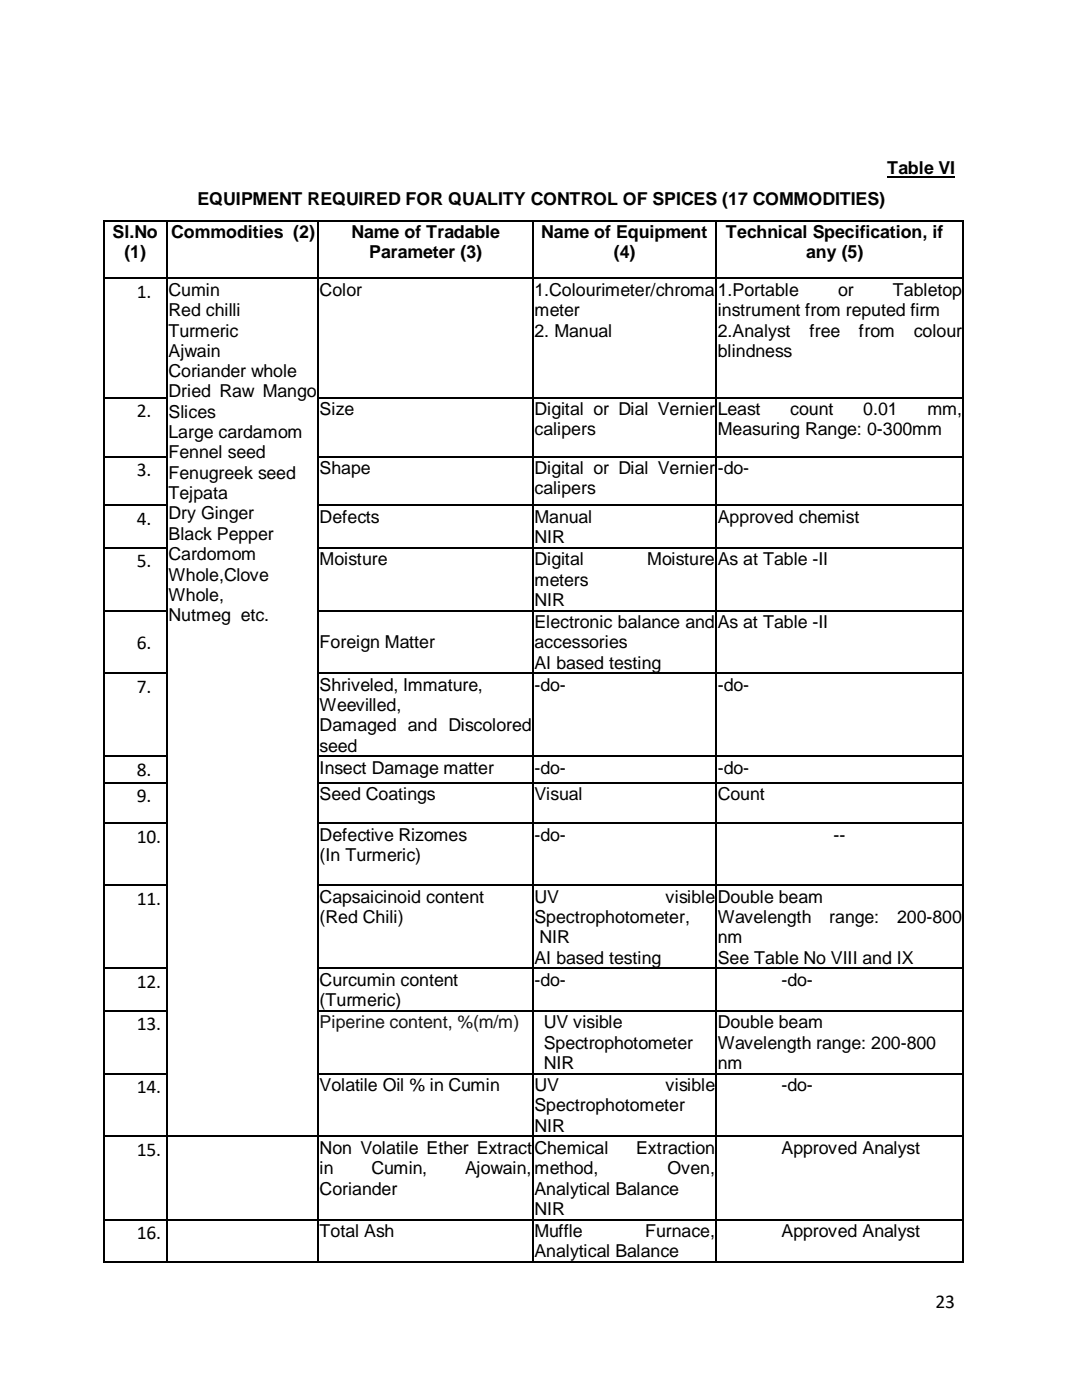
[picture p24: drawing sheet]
<svg xmlns="http://www.w3.org/2000/svg" width="216mm" height="279mm" viewBox="0 0 216 279" stroke-linecap="round" stroke-linejoin="round" font-family="sans-serif">
<defs><g id="words">
<g font-size="3.9">
<text x="27.3" y="59.5">1.</text>
<text x="27.3" y="83.3">2.</text>
<text x="27.3" y="95">3.</text>
<text x="27.3" y="104.8">4.</text>
<text x="27.3" y="113.2">5.</text>
<text x="27.3" y="129.5">6.</text>
<text x="27.3" y="138.3">7.</text>
<text x="27.3" y="154.8">8.</text>
<text x="27.3" y="160.1">9.</text>
<text x="27.3" y="168.2">10.</text>
<text x="27.3" y="180.6">11.</text>
<text x="27.3" y="197.2">12.</text>
<text x="27.3" y="205.6">13.</text>
<text x="27.3" y="218.2">14.</text>
<text x="27.3" y="230.7">15.</text>
<text x="27.3" y="247.3">16.</text>
<text x="186.7" y="261">23</text>
</g>
<g font-size="3.6">
<text x="177" y="34.8">Table VI</text>
<text x="39.4" y="41">EQUIPMENT REQUIRED FOR QUALITY CONTROL OF SPICES (17 COMMODITIES)</text>
<text x="22.4" y="47.5">Sl.No</text>
<text x="34.1" y="47.5">Commodities (2)</text>
<text x="70.1" y="47.5">Name of Tradable</text>
<text x="108" y="47.5">Name of Equipment</text>
<text x="144.8" y="47.5">Technical Specification, if</text>
<text x="24.8" y="51.6">(1)</text>
<text x="73.7" y="51.6">Parameter (3)</text>
<text x="122.5" y="51.6">(4)</text>
<text x="160.8" y="51.6">any (5)</text>
<text x="33.6" y="59">Cumin</text>
<text x="63.8" y="59">Color</text>
<text x="106.6" y="59">1.Colourimeter/chroma</text>
<text x="143.2" y="59">1.Portable</text>
<text x="167.3" y="59">or</text>
<text x="178.2" y="59">Tabletop</text>
<text x="33.6" y="63.1">Red chilli</text>
<text x="106.6" y="63.1">meter</text>
<text x="143.2" y="63.1">instrument from reputed firm</text>
<text x="33.6" y="67.2">Turmeric</text>
<text x="33.6" y="71.2">Ajwain</text>
<text x="106.6" y="67.2">2. Manual</text>
<text x="143.2" y="67.2">2.Analyst</text>
<text x="143.2" y="71.2">blindness</text>
<text x="161.5" y="67.2">free</text>
<text x="171.4" y="67.2">from</text>
<text x="182.3" y="67.2">colour</text>
<text x="33.6" y="75.2">Coriander whole</text>
<text x="33.6" y="79.3">Dried Raw Mango</text>
<text x="33.6" y="83.3">Slices</text>
<text x="63.8" y="82.8">Size</text>
<text x="106.6" y="82.8">Digital or Dial Vernier</text>
<text x="143.2" y="82.8">Least</text>
<text x="157.7" y="82.8">count</text>
<text x="172.3" y="82.8">0.01</text>
<text x="185" y="82.8">mm,</text>
<text x="33.6" y="87.4">Large cardamom</text>
<text x="106.6" y="86.9">calipers</text>
<text x="143.2" y="86.9">Measuring Range: 0-300mm</text>
<text x="33.6" y="91.5">Fennel seed</text>
<text x="33.6" y="95.5">Fenugreek seed</text>
<text x="63.8" y="94.6">Shape</text>
<text x="106.6" y="94.6">Digital or Dial Vernier</text>
<text x="143.2" y="94.6">-do-</text>
<text x="33.6" y="99.6">Tejpata</text>
<text x="106.6" y="98.7">calipers</text>
<text x="33.6" y="103.7">Dry Ginger</text>
<text x="33.6" y="107.7">Black Pepper</text>
<text x="63.8" y="104.3">Defects</text>
<text x="106.6" y="104.3">Manual</text>
<text x="143.2" y="104.3">Approved chemist</text>
<text x="33.6" y="111.8">Cardomom</text>
<text x="63.8" y="112.8">Moisture</text>
<text x="106.6" y="108.4">NIR</text>
<text x="106.6" y="112.8">Digital</text>
<text x="129.2" y="112.8">Moisture</text>
<text x="143.2" y="112.8">As at Table -II</text>
<text x="33.6" y="115.9">Whole,Clove</text>
<text x="33.6" y="119.9">Whole,</text>
<text x="106.6" y="116.9">meters</text>
<text x="33.6" y="123.9">Nutmeg etc.</text>
<text x="106.6" y="120.9">NIR</text>
<text x="106.6" y="125.3">Electronic balance and</text>
<text x="143.2" y="125.3">As at Table -II</text>
<text x="63.8" y="129.4">Foreign Matter</text>
<text x="106.6" y="129.4">accessories</text>
<text x="63.8" y="137.9">Shriveled, Immature,</text>
<text x="106.6" y="133.5">AI based testing</text>
<text x="106.6" y="137.9">-do-</text>
<text x="143.2" y="137.9">-do-</text>
<text x="63.8" y="141.9">Weevilled,</text>
<text x="63.8" y="145.9">Damaged and Discolored</text>
<text x="63.8" y="150">seed</text>
<text x="63.8" y="154.4">Insect Damage matter</text>
<text x="106.6" y="154.4">-do-</text>
<text x="143.2" y="154.4">-do-</text>
<text x="63.8" y="159.6">Seed Coatings</text>
<text x="106.6" y="159.6">Visual</text>
<text x="143.2" y="159.6">Count</text>
<text x="63.8" y="167.8">Defective Rizomes</text>
<text x="106.6" y="167.8">-do-</text>
<text x="166.3" y="167.8">--</text>
<text x="63.8" y="171.8">(In Turmeric)</text>
<text x="63.8" y="180.1">Capsaicinoid content</text>
<text x="63.8" y="184.2">(Red Chili)</text>
<text x="106.6" y="180.1">UV</text>
<text x="106.6" y="184.2">Spectrophotometer,</text>
<text x="132.8" y="180.1">visible</text>
<text x="143.2" y="180.1">Double beam</text>
<text x="143.2" y="184.2">Wavelength</text>
<text x="165.5" y="184.2">range:</text>
<text x="179" y="184.2">200-800</text>
<text x="107.7" y="188.3">NIR</text>
<text x="143.2" y="188.3">nm</text>
<text x="63.8" y="196.7">Curcumin content</text>
<text x="106.6" y="192.3">AI based testing</text>
<text x="106.6" y="196.7">-do-</text>
<text x="143.2" y="192.3">See Table No VIII and IX</text>
<text x="155.9" y="196.7">-do-</text>
<text x="63.8" y="200.8">(Turmeric)</text>
<text x="108.5" y="205.2">UV visible</text>
<text x="108.5" y="209.3">Spectrophotometer</text>
<text x="143.2" y="205.2">Double beam</text>
<text x="143.2" y="209.3">Wavelength range: 200-800</text>
<text x="108.5" y="213.3">NIR</text>
<text x="143.2" y="213.3">nm</text>
<text x="63.8" y="217.7">Volatile Oil % in Cumin</text>
<text x="106.6" y="217.7">UV</text>
<text x="106.6" y="221.8">Spectrophotometer</text>
<text x="132.8" y="217.7">visible</text>
<text x="155.9" y="217.7">-do-</text>
<text x="106.6" y="225.9">NIR</text>
<text x="63.8" y="230.3">Non Volatile Ether Extract</text>
<text x="106.6" y="230.3">Chemical</text>
<text x="126.9" y="230.3">Extraction</text>
<text x="155.9" y="230.3">Approved Analyst</text>
<text x="63.8" y="234.3">in</text>
<text x="63.8" y="238.4">Coriander</text>
<text x="74.1" y="234.3">Cumin,</text>
<text x="92.8" y="234.3">Ajowain,</text>
<text x="106.6" y="234.3">method,</text>
<text x="106.6" y="238.4">Analytical Balance</text>
<text x="133.2" y="234.3">Oven,</text>
<text x="106.6" y="242.5">NIR</text>
<text x="63.8" y="246.9">Total Ash</text>
<text x="106.6" y="246.9">Muffle</text>
<text x="106.6" y="250.9">Analytical Balance</text>
<text x="128.7" y="246.9">Furnace,</text>
<text x="155.9" y="246.9">Approved Analyst</text>
</g>
<text font-size="3.6" fill="#171616" x="63.8" y="205.2">Piperine content, %(m/m)</text>
</g></defs>
<g fill="none" stroke="#000" stroke-width=".34">
<path d="M177 35.3h13.6M20.7 44.3v11.1M20.7 55.7v23.5M20.8 44.1h12.4M20.8 55.6h12.4M33.4 44.3v11.1M33.4 55.7v23.5M33.5 44.1h29.9M33.5 55.6h29.9M63.5 44.3v11.1M63.5 55.7v23.5M63.7 44.1h42.5"/>
<path d="M63.7 55.6h42.5M106.4 44.3v11.1M106.4 55.7v23.5M106.6 44.1h36.2M106.6 55.6h36.2M143 44.3v11.1M143 55.7v23.5M143.1 44.1h48.9M143.1 55.6h48.9M192.2 44.3v11.1M192.2 55.7v23.5M20.7 79.5v11.5"/>
<path d="M20.8 79.4h12.4M33.4 79.5v11.5M63.5 79.5v11.5M63.7 79.4h42.5M106.4 79.5v11.5M106.6 79.4h36.2M143 79.5v11.5M143.1 79.4h48.9M192.2 79.5v11.5M20.7 91.3v9.4M20.8 91.1h12.4M33.4 91.3v9.4"/>
<path d="M63.5 91.3v9.4M63.7 91.1h42.5M106.4 91.3v9.4M106.6 91.1h36.2M143 91.3v9.4M143.1 91.1h48.9M192.2 91.3v9.4M20.7 101v8.2M20.7 109.5v12.2M20.8 100.9h12.4M20.8 109.3h12.4M33.4 101v8.2"/>
<path d="M33.4 109.5v12.2M63.5 101v8.2M63.5 109.5v12.2M63.7 100.9h42.5M63.7 109.3h42.5M106.4 101v8.2M106.4 109.5v12.2M106.6 100.9h36.2M106.6 109.3h36.2M143 101v8.2M143 109.5v12.2M143.1 100.9h48.9"/>
<path d="M143.1 109.3h48.9M192.2 101v8.2M192.2 109.5v12.2M20.7 122v12.2M20.7 134.6v16.1M20.8 121.9h12.4M20.8 134.4h12.4M33.4 122v12.2M33.4 134.6v16.1M63.5 122v12.2M63.5 134.6v16.1M63.7 121.9h42.5"/>
<path d="M63.7 134.4h42.5M106.4 122v12.2M106.4 134.6v16.1M106.6 121.9h36.2M106.6 134.4h36.2M143 122v12.2M143 134.6v16.1M143.1 121.9h48.9M143.1 134.4h48.9M192.2 122v12.2M192.2 134.6v16.1M20.7 151.1v4.9"/>
<path d="M20.7 156.3v7.8M20.8 150.9h12.4M20.8 156.2h12.4M33.4 151.1v4.9M33.4 156.3v7.8M63.5 151.1v4.9M63.5 156.3v7.8M63.7 150.9h42.5M63.7 156.2h42.5M106.4 151.1v4.9M106.4 156.3v7.8M106.6 150.9h36.2"/>
<path d="M106.6 156.2h36.2M143 151.1v4.9M143 156.3v7.8M143.1 150.9h48.9M143.1 156.2h48.9M192.2 151.1v4.9M192.2 156.3v7.8M20.7 164.5v12M20.7 176.8v16.3M20.8 164.3h12.4M20.8 176.7h12.4M33.4 164.5v12"/>
<path d="M33.4 176.8v16.3M63.5 164.5v12M63.5 176.8v16.3M63.7 164.3h42.5M63.7 176.7h42.5M106.4 164.5v12M106.4 176.8v16.3M106.6 164.3h36.2M106.6 176.7h36.2M143 164.5v12M143 176.8v16.3M143.1 164.3h48.9"/>
<path d="M143.1 176.7h48.9M192.2 164.5v12M192.2 176.8v16.3M20.7 193.4v8.2M20.8 193.3h12.4M33.4 193.4v8.2M63.5 193.4v8.2M63.7 193.3h42.5M106.4 193.4v8.2M106.6 193.3h36.2M143 193.4v8.2M143.1 193.3h48.9"/>
<path d="M192.2 193.4v8.2M20.7 201.9v12.2M20.7 214.4v12.2M20.8 201.7h12.4M20.8 214.3h12.4M33.4 201.9v12.2M33.4 214.4v12.2M63.5 201.9v12.2M63.5 214.4v12.2M63.7 201.7h42.5M63.7 214.3h42.5M106.4 201.9v12.2"/>
<path d="M106.4 214.4v12.2M106.6 201.7h36.2M106.6 214.3h36.2M143 201.9v12.2M143 214.4v12.2M143.1 201.7h48.9M143.1 214.3h48.9M192.2 201.9v12.2M192.2 214.4v12.2M20.7 227v16.2M20.8 226.8h12.4M33.4 227v16.2"/>
<path d="M33.5 226.8h29.9M63.5 227v16.2M63.7 226.8h42.5M106.4 227v16.2M106.6 226.8h36.2M143 227v16.2M143.1 226.8h48.9M192.2 227v16.2M20.7 243.6v8.1M20.8 243.4h12.4M20.8 251.9h12.4M33.4 243.6v8.1"/>
<path d="M33.5 243.4h29.9M33.5 251.9h29.9M63.5 243.6v8.1M63.7 243.4h42.5M63.7 251.9h42.5M106.4 243.6v8.1M106.6 243.4h36.2M106.6 251.9h36.2M143 243.6v8.1M143.1 243.4h48.9M143.1 251.9h48.9M192.2 243.6v8.1"/>
</g>
<g fill="#000">
<path d="M20.5 44h.3v.3h-.3z" fill-rule="evenodd"/>
<path d="M20.5 44h.3v.3h-.3z" fill-rule="evenodd"/>
<path d="M20.5 55.4h.3v.3h-.3z" fill-rule="evenodd"/>
<path d="M33.2 44h.3v.3h-.3z" fill-rule="evenodd"/>
<path d="M33.2 55.4h.3v.3h-.3z" fill-rule="evenodd"/>
<path d="M63.4 44h.3v.3h-.3z" fill-rule="evenodd"/>
<path d="M63.4 55.4h.3v.3h-.3z" fill-rule="evenodd"/>
<path d="M106.2 44h.4v.3h-.4z" fill-rule="evenodd"/>
<path d="M106.2 55.4h.4v.3h-.4z" fill-rule="evenodd"/>
<path d="M142.8 44h.3v.3h-.3z" fill-rule="evenodd"/>
<path d="M142.8 55.4h.3v.3h-.3z" fill-rule="evenodd"/>
<path d="M192 44h.3v.3h-.3z" fill-rule="evenodd"/>
<path d="M192 44h.3v.3h-.3z" fill-rule="evenodd"/>
<path d="M192 55.4h.3v.3h-.3z" fill-rule="evenodd"/>
<path d="M20.5 79.2h.3v.3h-.3z" fill-rule="evenodd"/>
<path d="M33.2 79.2h.3v.3h-.3z" fill-rule="evenodd"/>
<path d="M63.4 79.2h.3v.3h-.3z" fill-rule="evenodd"/>
<path d="M106.2 79.2h.4v.3h-.4z" fill-rule="evenodd"/>
<path d="M142.8 79.2h.3v.3h-.3z" fill-rule="evenodd"/>
<path d="M192 79.2h.3v.3h-.3z" fill-rule="evenodd"/>
<path d="M20.5 91h.3v.3h-.3z" fill-rule="evenodd"/>
<path d="M33.2 91h.3v.3h-.3z" fill-rule="evenodd"/>
<path d="M63.4 91h.3v.3h-.3z" fill-rule="evenodd"/>
<path d="M106.2 91h.4v.3h-.4z" fill-rule="evenodd"/>
<path d="M142.8 91h.3v.3h-.3z" fill-rule="evenodd"/>
<path d="M192 91h.3v.3h-.3z" fill-rule="evenodd"/>
<path d="M20.5 100.7h.3v.3h-.3z" fill-rule="evenodd"/>
<path d="M20.5 109.2h.3v.3h-.3z" fill-rule="evenodd"/>
<path d="M33.2 100.7h.3v.3h-.3z" fill-rule="evenodd"/>
<path d="M33.2 109.2h.3v.3h-.3z" fill-rule="evenodd"/>
<path d="M63.4 100.7h.3v.3h-.3z" fill-rule="evenodd"/>
<path d="M63.4 109.2h.3v.3h-.3z" fill-rule="evenodd"/>
<path d="M106.2 100.7h.4v.3h-.4z" fill-rule="evenodd"/>
<path d="M106.2 109.2h.4v.3h-.4z" fill-rule="evenodd"/>
<path d="M142.8 100.7h.3v.3h-.3z" fill-rule="evenodd"/>
<path d="M142.8 109.2h.3v.3h-.3z" fill-rule="evenodd"/>
<path d="M192 100.7h.3v.3h-.3z" fill-rule="evenodd"/>
<path d="M192 109.2h.3v.3h-.3z" fill-rule="evenodd"/>
<path d="M20.5 121.7h.3v.3h-.3z" fill-rule="evenodd"/>
<path d="M20.5 134.2h.3v.4h-.3z" fill-rule="evenodd"/>
<path d="M33.2 121.7h.3v.3h-.3z" fill-rule="evenodd"/>
<path d="M33.2 134.2h.3v.4h-.3z" fill-rule="evenodd"/>
<path d="M63.4 121.7h.3v.3h-.3z" fill-rule="evenodd"/>
<path d="M63.4 134.2h.3v.4h-.3z" fill-rule="evenodd"/>
<path d="M106.2 121.7h.4v.3h-.4z" fill-rule="evenodd"/>
<path d="M106.2 134.2h.4v.4h-.4z" fill-rule="evenodd"/>
<path d="M142.8 121.7h.3v.3h-.3z" fill-rule="evenodd"/>
<path d="M142.8 134.2h.3v.4h-.3z" fill-rule="evenodd"/>
<path d="M192 121.7h.3v.3h-.3z" fill-rule="evenodd"/>
<path d="M192 134.2h.3v.4h-.3z" fill-rule="evenodd"/>
<path d="M20.5 150.7h.3v.4h-.3z" fill-rule="evenodd"/>
<path d="M20.5 156h.3v.3h-.3z" fill-rule="evenodd"/>
<path d="M33.2 150.7h.3v.4h-.3z" fill-rule="evenodd"/>
<path d="M33.2 156h.3v.3h-.3z" fill-rule="evenodd"/>
<path d="M63.4 150.7h.3v.4h-.3z" fill-rule="evenodd"/>
<path d="M63.4 156h.3v.3h-.3z" fill-rule="evenodd"/>
<path d="M106.2 150.7h.4v.4h-.4z" fill-rule="evenodd"/>
<path d="M106.2 156h.4v.3h-.4z" fill-rule="evenodd"/>
<path d="M142.8 150.7h.3v.4h-.3z" fill-rule="evenodd"/>
<path d="M142.8 156h.3v.3h-.3z" fill-rule="evenodd"/>
<path d="M192 150.7h.3v.4h-.3z" fill-rule="evenodd"/>
<path d="M192 156h.3v.3h-.3z" fill-rule="evenodd"/>
<path d="M20.5 164.1h.3v.4h-.3z" fill-rule="evenodd"/>
<path d="M20.5 176.5h.3v.3h-.3z" fill-rule="evenodd"/>
<path d="M33.2 164.1h.3v.4h-.3z" fill-rule="evenodd"/>
<path d="M33.2 176.5h.3v.3h-.3z" fill-rule="evenodd"/>
<path d="M63.4 164.1h.3v.4h-.3z" fill-rule="evenodd"/>
<path d="M63.4 176.5h.3v.3h-.3z" fill-rule="evenodd"/>
<path d="M106.2 164.1h.4v.4h-.4z" fill-rule="evenodd"/>
<path d="M106.2 176.5h.4v.3h-.4z" fill-rule="evenodd"/>
<path d="M142.8 164.1h.3v.4h-.3z" fill-rule="evenodd"/>
<path d="M142.8 176.5h.3v.3h-.3z" fill-rule="evenodd"/>
<path d="M192 164.1h.3v.4h-.3z" fill-rule="evenodd"/>
<path d="M192 176.5h.3v.3h-.3z" fill-rule="evenodd"/>
<path d="M20.5 193.1h.3v.3h-.3z" fill-rule="evenodd"/>
<path d="M33.2 193.1h.3v.3h-.3z" fill-rule="evenodd"/>
<path d="M63.4 193.1h.3v.3h-.3z" fill-rule="evenodd"/>
<path d="M106.2 193.1h.4v.3h-.4z" fill-rule="evenodd"/>
<path d="M142.8 193.1h.3v.3h-.3z" fill-rule="evenodd"/>
<path d="M192 193.1h.3v.3h-.3z" fill-rule="evenodd"/>
<path d="M20.5 201.6h.3v.3h-.3z" fill-rule="evenodd"/>
<path d="M20.5 214.1h.3v.3h-.3z" fill-rule="evenodd"/>
<path d="M33.2 201.6h.3v.3h-.3z" fill-rule="evenodd"/>
<path d="M33.2 214.1h.3v.3h-.3z" fill-rule="evenodd"/>
<path d="M63.4 201.6h.3v.3h-.3z" fill-rule="evenodd"/>
<path d="M63.4 214.1h.3v.3h-.3z" fill-rule="evenodd"/>
<path d="M106.2 201.6h.4v.3h-.4z" fill-rule="evenodd"/>
<path d="M106.2 214.1h.4v.3h-.4z" fill-rule="evenodd"/>
<path d="M142.8 201.6h.3v.3h-.3z" fill-rule="evenodd"/>
<path d="M142.8 214.1h.3v.3h-.3z" fill-rule="evenodd"/>
<path d="M192 201.6h.3v.3h-.3z" fill-rule="evenodd"/>
<path d="M192 214.1h.3v.3h-.3z" fill-rule="evenodd"/>
<path d="M20.5 226.6h.3v.4h-.3z" fill-rule="evenodd"/>
<path d="M33.2 226.6h.3v.4h-.3z" fill-rule="evenodd"/>
<path d="M63.4 226.6h.3v.4h-.3z" fill-rule="evenodd"/>
<path d="M106.2 226.6h.4v.4h-.4z" fill-rule="evenodd"/>
<path d="M142.8 226.6h.3v.4h-.3z" fill-rule="evenodd"/>
<path d="M192 226.6h.3v.4h-.3z" fill-rule="evenodd"/>
<path d="M20.5 243.2h.3v.4h-.3z" fill-rule="evenodd"/>
<path d="M20.5 251.7h.3v.3h-.3z" fill-rule="evenodd"/>
<path d="M20.5 251.7h.3v.3h-.3z" fill-rule="evenodd"/>
<path d="M33.2 243.2h.3v.4h-.3z" fill-rule="evenodd"/>
<path d="M33.2 251.7h.3v.3h-.3z" fill-rule="evenodd"/>
<path d="M63.4 243.2h.3v.4h-.3z" fill-rule="evenodd"/>
<path d="M63.4 251.7h.3v.3h-.3z" fill-rule="evenodd"/>
<path d="M106.2 243.2h.4v.4h-.4z" fill-rule="evenodd"/>
<path d="M106.2 251.7h.4v.3h-.4z" fill-rule="evenodd"/>
<path d="M142.8 243.2h.3v.4h-.3z" fill-rule="evenodd"/>
<path d="M142.8 251.7h.3v.3h-.3z" fill-rule="evenodd"/>
<path d="M192 243.2h.3v.4h-.3z" fill-rule="evenodd"/>
<path d="M192 251.7h.3v.3h-.3z" fill-rule="evenodd"/>
<path d="M192 251.7h.3v.3h-.3z" fill-rule="evenodd"/>
</g>
<use href="#words"/>
</svg>
